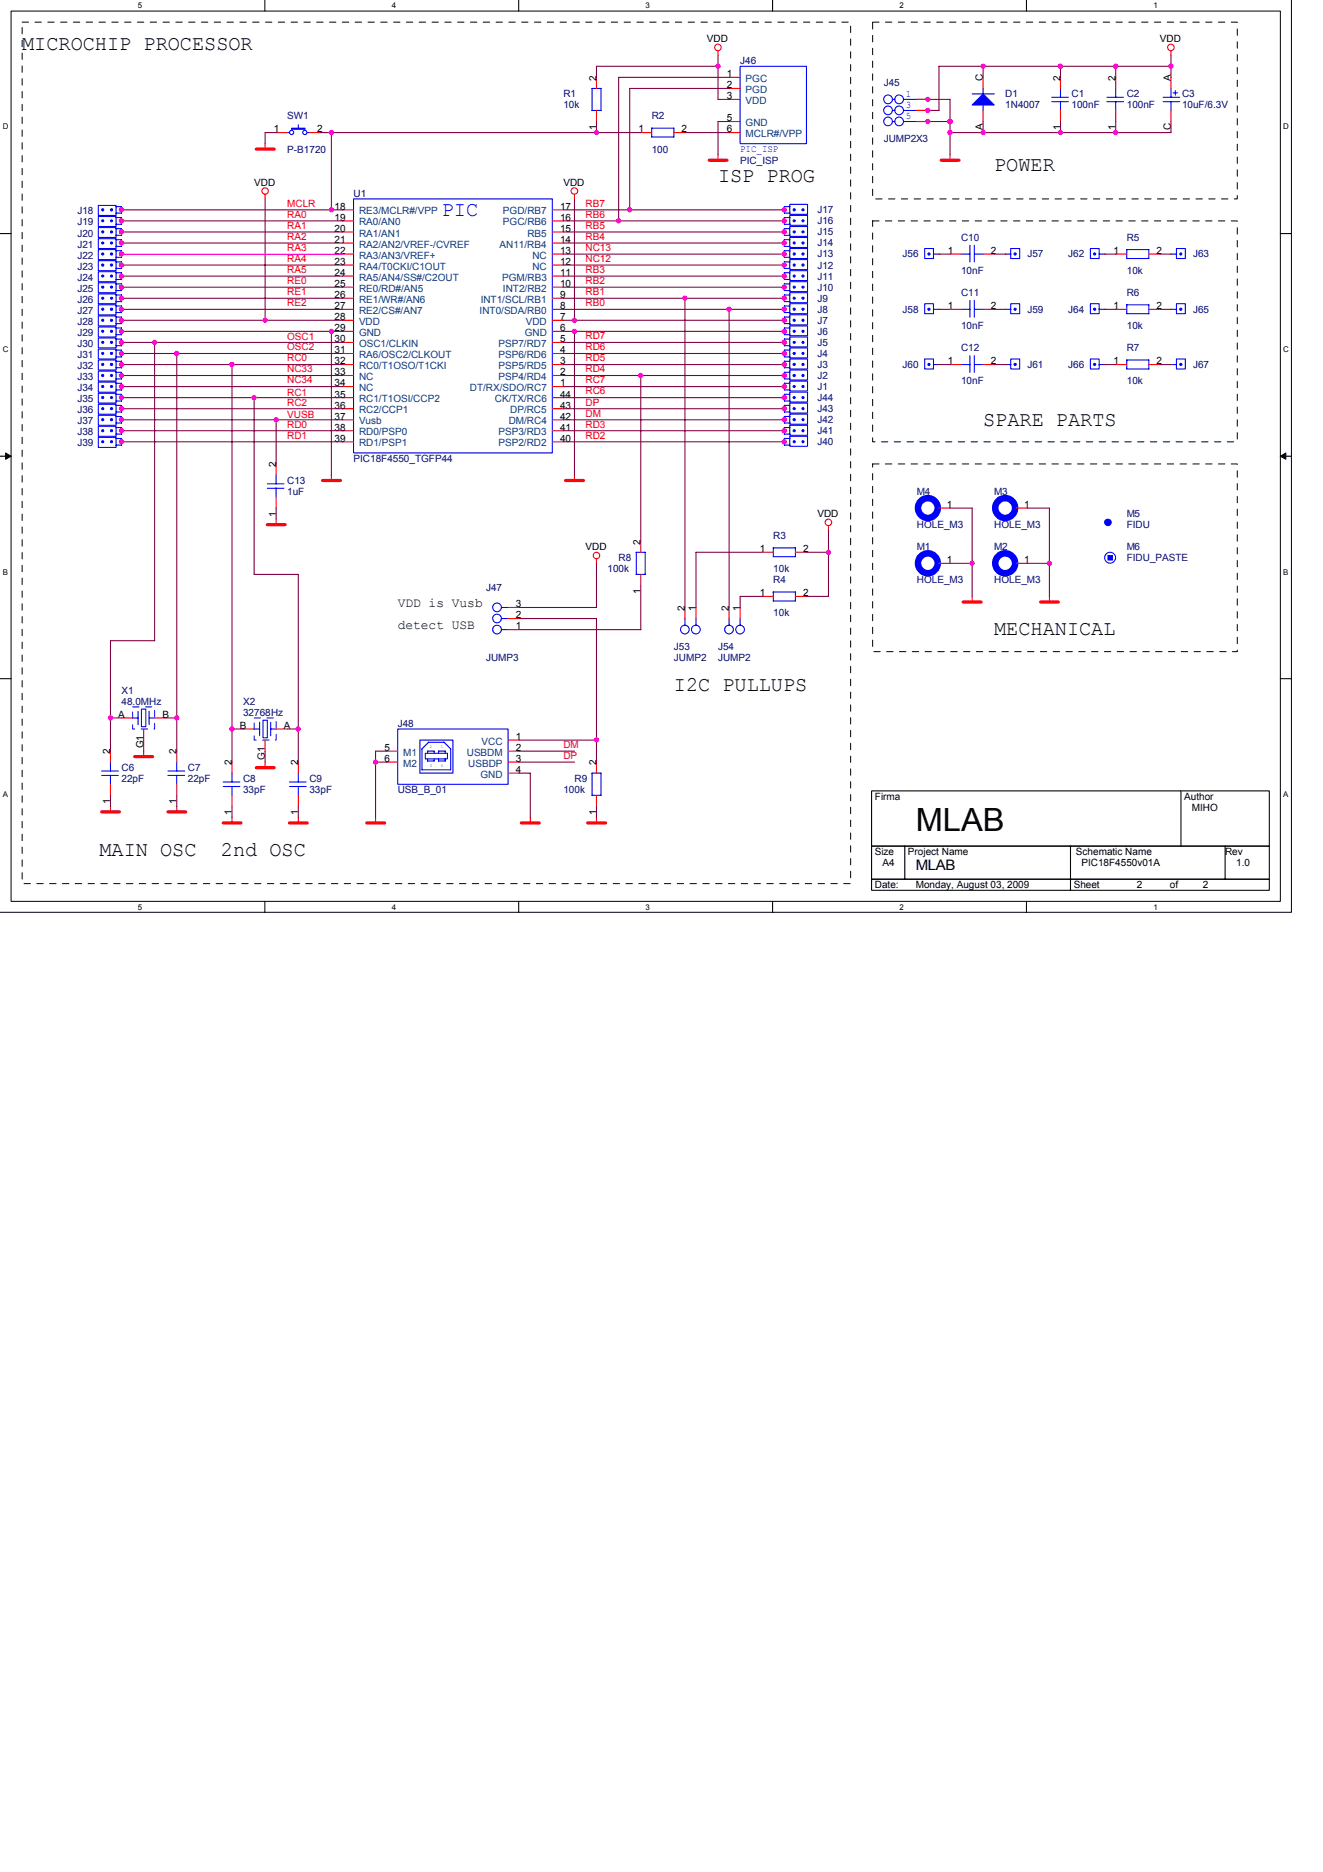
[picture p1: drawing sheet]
<svg xmlns="http://www.w3.org/2000/svg" width="210mm" height="297mm" viewBox="0 0 210 297" stroke-linecap="round" stroke-linejoin="round" font-family="sans-serif">
<defs><g id="words">
<text font-size="5.1" x="145.3" y="131.8">MLAB</text>
<g font-size="3.3">
<text x="3.5" y="7.9">MICROCHIP PROCESSOR</text>
<text x="113.9" y="29">ISP PROG</text>
<text x="157.7" y="27.2">POWER</text>
<text x="156" y="67.5">SPARE PARTS</text>
<text x="157.7" y="100.8">MECHANICAL</text>
<text x="106.9" y="109.6">I2C PULLUPS</text>
<text x="15.8" y="135.9">MAIN OSC</text>
<text x="35.1" y="135.9">2nd OSC</text>
</g>
<text font-size="3.3" fill="#00f" x="70.1" y="34.2">PIC</text>
<text font-size="2.3" x="145.3" y="138">MLAB</text>
<g font-size="2.1">
<text x="63.1" y="96.3">VDD is Vusb</text>
<text x="63.1" y="99.8">detect USB</text>
</g>
<g font-size="1.6">
<text x="112.2" y="6.7">VDD</text>
<text x="184" y="6.7">VDD</text>
<text x="94.6" y="12.8" transform="rotate(-90 94.6 12.8)">2</text>
<text x="115.3" y="12.3">1</text>
<text x="115.3" y="14">2</text>
<text x="115.3" y="15.7">3</text>
<text x="156" y="12.8" transform="rotate(-90 156 12.8)">C</text>
<text x="168.2" y="12.8" transform="rotate(-90 168.2 12.8)">2</text>
<text x="177" y="12.8" transform="rotate(-90 177 12.8)">2</text>
<text x="185.8" y="12.8" transform="rotate(-90 185.8 12.8)">A</text>
<text x="43.5" y="21">1</text>
<text x="50.3" y="21">2</text>
<text x="94.6" y="20.6" transform="rotate(-90 94.6 20.6)">1</text>
<text x="101.3" y="21">1</text>
<text x="108.1" y="21">2</text>
<text x="115.3" y="19.3">5</text>
<text x="115.3" y="21">6</text>
<text x="156" y="20.6" transform="rotate(-90 156 20.6)">A</text>
<text x="168.2" y="20.6" transform="rotate(-90 168.2 20.6)">1</text>
<text x="177" y="20.6" transform="rotate(-90 177 20.6)">1</text>
<text x="185.8" y="20.6" transform="rotate(-90 185.8 20.6)">C</text>
<text x="40.3" y="29.5">VDD</text>
<text x="89.4" y="29.5">VDD</text>
<text x="53.1" y="33.3">18</text>
<text x="53.1" y="35">19</text>
<text x="88.9" y="35">16</text>
<text x="88.9" y="33.3">17</text>
<text x="53.1" y="36.8">20</text>
<text x="53.1" y="38.5">21</text>
<text x="53.1" y="40.3">22</text>
<text x="88.9" y="38.5">14</text>
<text x="88.9" y="36.8">15</text>
<text x="88.9" y="40.3">13</text>
<text x="150.4" y="40.3">1</text>
<text x="157.2" y="40.3">2</text>
<text x="176.7" y="40.3">1</text>
<text x="183.5" y="40.3">2</text>
<text x="53.1" y="42">23</text>
<text x="53.1" y="43.8">24</text>
<text x="53.1" y="45.6">25</text>
<text x="53.1" y="47.3">26</text>
<text x="88.9" y="47.3">9</text>
<text x="88.9" y="45.6">10</text>
<text x="88.9" y="43.8">11</text>
<text x="88.9" y="42">12</text>
<text x="53.1" y="49.1">27</text>
<text x="53.1" y="50.8">28</text>
<text x="53.1" y="52.6">29</text>
<text x="88.9" y="52.6">6</text>
<text x="88.9" y="50.8">7</text>
<text x="88.9" y="49.1">8</text>
<text x="150.4" y="49.1">1</text>
<text x="157.2" y="49.1">2</text>
<text x="176.7" y="49.1">1</text>
<text x="183.5" y="49.1">2</text>
<text x="53.1" y="54.3">30</text>
<text x="53.1" y="56.1">31</text>
<text x="53.1" y="57.8">32</text>
<text x="53.1" y="59.6">33</text>
<text x="88.9" y="59.6">2</text>
<text x="88.9" y="57.8">3</text>
<text x="88.9" y="56.1">4</text>
<text x="88.9" y="54.3">5</text>
<text x="150.4" y="57.8">1</text>
<text x="157.2" y="57.8">2</text>
<text x="176.7" y="57.8">1</text>
<text x="183.5" y="57.8">2</text>
<text x="53.1" y="63.1">35</text>
<text x="53.1" y="64.8">36</text>
<text x="53.1" y="61.3">34</text>
<text x="88.9" y="64.8">43</text>
<text x="88.9" y="63.1">44</text>
<text x="88.9" y="61.3">1</text>
<text x="53.1" y="66.6">37</text>
<text x="53.1" y="68.3">38</text>
<text x="53.1" y="70.1">39</text>
<text x="88.9" y="70.1">40</text>
<text x="88.9" y="68.3">41</text>
<text x="88.9" y="66.6">42</text>
<text x="43.8" y="74.1" transform="rotate(-90 43.8 74.1)">2</text>
<text x="43.8" y="82" transform="rotate(-90 43.8 82)">1</text>
<text x="129.7" y="82">VDD</text>
<text x="150.2" y="80.6">1</text>
<text x="162.5" y="80.6">1</text>
<text x="92.9" y="87.3">VDD</text>
<text x="101.6" y="86.4" transform="rotate(-90 101.6 86.4)">2</text>
<text x="120.6" y="87.6">1</text>
<text x="127.4" y="87.6">2</text>
<text x="150.2" y="89.4">1</text>
<text x="162.5" y="89.4">1</text>
<text x="101.6" y="94.2" transform="rotate(-90 101.6 94.2)">1</text>
<text x="120.6" y="94.6">1</text>
<text x="127.4" y="94.6">2</text>
<text x="81.9" y="99.9">1</text>
<text x="81.9" y="98.1">2</text>
<text x="81.9" y="96.4">3</text>
<text x="108.6" y="96.9" transform="rotate(-90 108.6 96.9)">2</text>
<text x="110.4" y="96.9" transform="rotate(-90 110.4 96.9)">1</text>
<text x="115.7" y="96.9" transform="rotate(-90 115.7 96.9)">2</text>
<text x="117.4" y="96.9" transform="rotate(-90 117.4 96.9)">1</text>
<text x="18.8" y="113.9">A</text>
<text x="25.8" y="113.9">B</text>
<text x="17.5" y="119.7" transform="rotate(-90 17.5 119.7)">2</text>
<text x="22.8" y="118.8" transform="rotate(-90 22.8 118.8)">G1</text>
<text x="28" y="119.7" transform="rotate(-90 28 119.7)">2</text>
<text x="38" y="115.7">B</text>
<text x="45" y="115.7">A</text>
<text x="61" y="119.2">5</text>
<text x="81.9" y="117.4">1</text>
<text x="81.9" y="119.2">2</text>
<text x="36.8" y="121.5" transform="rotate(-90 36.8 121.5)">2</text>
<text x="42" y="120.5" transform="rotate(-90 42 120.5)">G1</text>
<text x="47.3" y="121.5" transform="rotate(-90 47.3 121.5)">2</text>
<text x="61" y="120.9">6</text>
<text x="81.9" y="120.9">3</text>
<text x="81.9" y="122.7">4</text>
<text x="94.6" y="121.5" transform="rotate(-90 94.6 121.5)">2</text>
<text x="17.5" y="127.5" transform="rotate(-90 17.5 127.5)">1</text>
<text x="28" y="127.5" transform="rotate(-90 28 127.5)">1</text>
<text x="36.8" y="129.3" transform="rotate(-90 36.8 129.3)">1</text>
<text x="47.3" y="129.3" transform="rotate(-90 47.3 129.3)">1</text>
<text x="94.6" y="129.3" transform="rotate(-90 94.6 129.3)">1</text>
<text x="138.8" y="126.9">Firma</text>
<text x="187.9" y="126.9">Author</text>
<text x="189.1" y="128.7">MIHO</text>
<text x="138.8" y="135.7">Size</text>
<text x="140" y="137.4">A4</text>
<text x="144.1" y="135.7">Project Name</text>
<text x="170.7" y="135.7">Schematic Name</text>
<text x="171.6" y="137.4">PIC18F4550v01A</text>
<text x="194.4" y="135.7">Rev</text>
<text x="196.1" y="137.4">1.0</text>
<text x="138.8" y="140.9">Date:</text>
<text x="145.3" y="140.9">Monday, August 03, 2009</text>
<text x="170.3" y="140.9">Sheet</text>
<text x="180.3" y="140.9">2</text>
<text x="185.6" y="140.9">of</text>
<text x="190.9" y="140.9">2</text>
</g>
<g font-size="1.6" fill="#000080">
<text x="117.4" y="10.2">J46</text>
<text x="89.4" y="15.5">R1</text>
<text x="89.4" y="17.2">10k</text>
<text x="140.2" y="13.7">J45</text>
<text x="159.5" y="15.5">D1</text>
<text x="159.5" y="17.2">1N4007</text>
<text x="170" y="15.5">C1</text>
<text x="170" y="17.2">100nF</text>
<text x="178.8" y="15.5">C2</text>
<text x="178.8" y="17.2">100nF</text>
<text x="187.5" y="15.5">C3</text>
<text x="187.5" y="17.2">10uF/6.3V</text>
<text x="45.6" y="18.9">SW1</text>
<text x="103.4" y="18.9">R2</text>
<text x="140.2" y="22.5">JUMP2X3</text>
<text x="45.6" y="24.2">P-B1720</text>
<text x="103.4" y="24.2">100</text>
<text x="117.4" y="26">PIC_ISP</text>
<text x="12.3" y="34">J18</text>
<text x="12.3" y="35.8">J19</text>
<text x="56.1" y="31.2">U1</text>
<text x="129.7" y="33.8">J17</text>
<text x="129.7" y="35.6">J16</text>
<text x="12.3" y="37.5">J20</text>
<text x="12.3" y="39.3">J21</text>
<text x="12.3" y="41">J22</text>
<text x="129.7" y="37.4">J15</text>
<text x="129.7" y="39.1">J14</text>
<text x="129.7" y="40.9">J13</text>
<text x="143.2" y="40.9">J56</text>
<text x="152.5" y="38.2">C10</text>
<text x="163" y="40.9">J57</text>
<text x="169.5" y="40.9">J62</text>
<text x="178.8" y="38.2">R5</text>
<text x="189.3" y="40.9">J63</text>
<text x="12.3" y="46.3">J25</text>
<text x="12.3" y="42.8">J23</text>
<text x="12.3" y="44.5">J24</text>
<text x="129.7" y="46.1">J10</text>
<text x="129.7" y="47.9">J9</text>
<text x="129.7" y="42.6">J12</text>
<text x="129.7" y="44.4">J11</text>
<text x="152.5" y="43.5">10nF</text>
<text x="152.5" y="47">C11</text>
<text x="178.8" y="43.5">10k</text>
<text x="178.8" y="47">R6</text>
<text x="12.3" y="48">J26</text>
<text x="12.3" y="51.5">J28</text>
<text x="12.3" y="53.3">J29</text>
<text x="12.3" y="49.8">J27</text>
<text x="129.7" y="53.1">J6</text>
<text x="129.7" y="51.4">J7</text>
<text x="129.7" y="49.6">J8</text>
<text x="143.2" y="49.6">J58</text>
<text x="152.5" y="52.2">10nF</text>
<text x="163" y="49.6">J59</text>
<text x="169.5" y="49.6">J64</text>
<text x="178.8" y="52.2">10k</text>
<text x="189.3" y="49.6">J65</text>
<text x="12.3" y="55.1">J30</text>
<text x="12.3" y="56.8">J31</text>
<text x="12.3" y="58.5">J32</text>
<text x="129.7" y="56.6">J4</text>
<text x="129.7" y="58.4">J3</text>
<text x="129.7" y="54.9">J5</text>
<text x="143.2" y="58.4">J60</text>
<text x="152.5" y="55.8">C12</text>
<text x="163" y="58.4">J61</text>
<text x="169.5" y="58.4">J66</text>
<text x="178.8" y="55.8">R7</text>
<text x="189.3" y="58.4">J67</text>
<text x="12.3" y="62.1">J34</text>
<text x="12.3" y="63.8">J35</text>
<text x="12.3" y="65.6">J36</text>
<text x="12.3" y="60.3">J33</text>
<text x="129.7" y="60.1">J2</text>
<text x="129.7" y="61.9">J1</text>
<text x="129.7" y="63.6">J44</text>
<text x="129.7" y="65.4">J43</text>
<text x="152.5" y="61">10nF</text>
<text x="178.8" y="61">10k</text>
<text x="12.3" y="69.1">J38</text>
<text x="12.3" y="67.3">J37</text>
<text x="12.3" y="70.8">J39</text>
<text x="129.7" y="67.1">J42</text>
<text x="129.7" y="70.7">J40</text>
<text x="129.7" y="68.9">J41</text>
<text x="45.6" y="76.8">C13</text>
<text x="56.1" y="73.3">PIC18F4550_TGFP44</text>
<text x="45.6" y="78.5">1uF</text>
<text x="145.5" y="78.5">M4</text>
<text x="145.5" y="83.8">HOLE_M3</text>
<text x="157.7" y="78.5">M3</text>
<text x="157.7" y="83.8">HOLE_M3</text>
<text x="178.8" y="82">M5</text>
<text x="178.8" y="83.8">FIDU</text>
<text x="98.1" y="89">R8</text>
<text x="122.7" y="85.6">R3</text>
<text x="145.5" y="87.3">M1</text>
<text x="157.7" y="87.3">M2</text>
<text x="178.8" y="87.3">M6</text>
<text x="178.8" y="89">FIDU_PASTE</text>
<text x="77.1" y="93.8">J47</text>
<text x="96.4" y="90.8">100k</text>
<text x="122.7" y="90.8">10k</text>
<text x="122.7" y="92.6">R4</text>
<text x="145.5" y="92.6">HOLE_M3</text>
<text x="157.7" y="92.6">HOLE_M3</text>
<text x="122.7" y="97.8">10k</text>
<text x="77.1" y="104.8">JUMP3</text>
<text x="106.9" y="103.1">J53</text>
<text x="106.9" y="104.8">JUMP2</text>
<text x="113.9" y="103.1">J54</text>
<text x="113.9" y="104.8">JUMP2</text>
<text x="19.3" y="110.1">X1</text>
<text x="19.3" y="111.8">48.0MHz</text>
<text x="38.6" y="111.8">X2</text>
<text x="38.6" y="113.6">32768Hz</text>
<text x="63.1" y="115.3">J48</text>
<text x="19.3" y="122.3">C6</text>
<text x="19.3" y="124.1">22pF</text>
<text x="29.8" y="122.3">C7</text>
<text x="29.8" y="124.1">22pF</text>
<text x="38.6" y="124.1">C8</text>
<text x="38.6" y="125.9">33pF</text>
<text x="49.1" y="124.1">C9</text>
<text x="49.1" y="125.9">33pF</text>
<text x="63.1" y="125.9">USB_B_01</text>
<text x="89.4" y="125.9">100k</text>
<text x="91.1" y="124.1">R9</text>
</g>
<g font-size="1.6" fill="#004080">
<text x="118.3" y="13">PGC</text>
<text x="118.3" y="14.8">PGD</text>
<text x="118.3" y="16.5">VDD</text>
<text x="118.3" y="20">GND</text>
<text x="118.3" y="21.8">MCLR#/VPP</text>
<text x="57" y="34">RE3/MCLR#/VPP</text>
<text x="57" y="35.8">RA0/AN0</text>
<text x="79.8" y="35.8">PGC/RB6</text>
<text x="79.8" y="34">PGD/RB7</text>
<text x="57" y="37.5">RA1/AN1</text>
<text x="57" y="39.3">RA2/AN2/VREF-/CVREF</text>
<text x="57" y="41">RA3/AN3/VREF+</text>
<text x="79.2" y="39.3">AN11/RB4</text>
<text x="83.7" y="37.5">RB5</text>
<text x="84.5" y="41">NC</text>
<text x="57" y="42.8">RA4/T0CKI/C1OUT</text>
<text x="57" y="44.5">RA5/AN4/SS#/C2OUT</text>
<text x="57" y="46.3">RE0/RD#/AN5</text>
<text x="79.7" y="44.5">PGM/RB3</text>
<text x="79.8" y="46.3">INT2/RB2</text>
<text x="84.5" y="42.8">NC</text>
<text x="57" y="48">RE1/WR#/AN6</text>
<text x="57" y="49.8">RE2/CS#/AN7</text>
<text x="57" y="51.5">VDD</text>
<text x="57" y="53.3">GND</text>
<text x="76.1" y="49.8">INT0/SDA/RB0</text>
<text x="76.3" y="48">INT1/SCL/RB1</text>
<text x="83.2" y="53.3">GND</text>
<text x="83.4" y="51.5">VDD</text>
<text x="57" y="55.1">OSC1/CLKIN</text>
<text x="57" y="56.8">RA6/OSC2/CLKOUT</text>
<text x="57" y="58.6">RC0/T1OSO/T1CKI</text>
<text x="79.1" y="58.6">PSP5/RD5</text>
<text x="79.1" y="56.8">PSP6/RD6</text>
<text x="79.1" y="55.1">PSP7/RD7</text>
<text x="57" y="63.8">RC1/T1OSI/CCP2</text>
<text x="57" y="65.6">RC2/CCP1</text>
<text x="57" y="60.3">NC</text>
<text x="57" y="62.1">NC</text>
<text x="74.5" y="62.1">DT/RX/SDO/RC7</text>
<text x="78.5" y="63.8">CK/TX/RC6</text>
<text x="79.1" y="60.3">PSP4/RD4</text>
<text x="80.9" y="65.6">DP/RC5</text>
<text x="57" y="67.3">Vusb</text>
<text x="57" y="69.1">RD0/PSP0</text>
<text x="57" y="70.8">RD1/PSP1</text>
<text x="79.1" y="70.8">PSP2/RD2</text>
<text x="79.1" y="69.1">PSP3/RD3</text>
<text x="80.7" y="67.3">DM/RC4</text>
<text x="64" y="119.9">M1</text>
<text x="74.1" y="119.9">USBDM</text>
<text x="76.4" y="118.2">VCC</text>
<text x="64" y="121.6">M2</text>
<text x="74.3" y="121.6">USBDP</text>
<text x="76.2" y="123.4">GND</text>
</g>
<g font-size="1.6" fill="#00f">
<text x="143.7" y="15.5">1</text>
<text x="143.7" y="17.2">3</text>
<text x="143.7" y="18.9">5</text>
<text x="117.4" y="24">PIC_ISP</text>
</g>
<g font-size="1.6" fill="#f00">
<text x="45.6" y="34.5">RA0</text>
<text x="45.6" y="32.8">MCLR</text>
<text x="92.9" y="34.5">RB6</text>
<text x="92.9" y="32.8">RB7</text>
<text x="45.6" y="41.6">RA4</text>
<text x="45.6" y="39.8">RA3</text>
<text x="45.6" y="38.1">RA2</text>
<text x="45.6" y="36.3">RA1</text>
<text x="92.9" y="38.1">RB4</text>
<text x="92.9" y="41.6">NC12</text>
<text x="92.9" y="39.8">NC13</text>
<text x="92.9" y="36.3">RB5</text>
<text x="45.6" y="46.8">RE1</text>
<text x="45.6" y="45.1">RE0</text>
<text x="45.6" y="43.3">RA5</text>
<text x="92.9" y="43.3">RB3</text>
<text x="92.9" y="45.1">RB2</text>
<text x="92.9" y="46.8">RB1</text>
<text x="45.6" y="48.6">RE2</text>
<text x="45.6" y="54">OSC1</text>
<text x="92.9" y="48.6">RB0</text>
<text x="92.9" y="53.8">RD7</text>
<text x="45.6" y="55.6">OSC2</text>
<text x="45.6" y="59.1">NC33</text>
<text x="45.6" y="57.3">RC0</text>
<text x="92.9" y="57.3">RD5</text>
<text x="92.9" y="59.1">RD4</text>
<text x="92.9" y="55.6">RD6</text>
<text x="45.6" y="60.8">NC34</text>
<text x="45.6" y="64.3">RC2</text>
<text x="45.6" y="62.8">RC1</text>
<text x="92.9" y="62.6">RC6</text>
<text x="92.9" y="64.3">DP</text>
<text x="92.9" y="60.8">RC7</text>
<text x="45.6" y="69.6">RD1</text>
<text x="45.6" y="67.8">RD0</text>
<text x="45.6" y="66.3">VUSB</text>
<text x="92.9" y="69.6">RD2</text>
<text x="92.9" y="67.8">RD3</text>
<text x="92.9" y="66.1">DM</text>
<text x="89.4" y="118.7">DM</text>
<text x="89.4" y="120.4">DP</text>
</g>
<g font-size="1.3">
<text x="21.9" y="1.3">5</text>
<text x="62.1" y="1.3">4</text>
<text x="102.4" y="1.3">3</text>
<text x="142.7" y="1.3">2</text>
<text x="183" y="1.3">1</text>
<text x=".4" y="20.5">D</text>
<text x="203.6" y="20.5">D</text>
<text x=".4" y="55.8">C</text>
<text x="203.6" y="55.8">C</text>
<text x=".4" y="91.2">B</text>
<text x="203.6" y="91.2">B</text>
<text x=".4" y="126.5">A</text>
<text x="203.6" y="126.5">A</text>
<text x="21.9" y="144.3">5</text>
<text x="62.1" y="144.3">4</text>
<text x="102.4" y="144.3">3</text>
<text x="142.7" y="144.3">2</text>
<text x="183" y="144.3">1</text>
</g>
<g font-size=".7" fill="#00f">
<text x="68.2" y="118.7">2</text>
<text x="69.9" y="118.7">1</text>
<text x="68.2" y="121.7">3</text>
<text x="69.9" y="121.7">4</text>
</g>
</g></defs>
<path d="M1.8 1.8h201.3v141.2h-201.3zM204.9 0v144.8h-204.9" fill="none" stroke="#000" stroke-width=".16"/>
<g fill="#fff">
<path d="M21.9 .2h.7v1.4h-.7z"/>
<path d="M21.9 143.2h.7v1.4h-.7z"/>
</g>
<path d="M42 0v1.8M42 143v1.8" fill="none" stroke="#000" stroke-width=".17"/>
<g fill="#fff">
<path d="M62.1 .2h.7v1.4h-.7z"/>
<path d="M62.1 143.2h.7v1.4h-.7z"/>
</g>
<path d="M82.3 0v1.8M82.3 143v1.8" fill="none" stroke="#000" stroke-width=".17"/>
<g fill="#fff">
<path d="M102.4 .2h.7v1.4h-.7z"/>
<path d="M102.4 143.2h.7v1.4h-.7z"/>
</g>
<path d="M122.6 0v1.8M122.6 143v1.8" fill="none" stroke="#000" stroke-width=".17"/>
<g fill="#fff">
<path d="M142.7 .2h.7v1.4h-.7z"/>
<path d="M142.7 143.2h.7v1.4h-.7z"/>
</g>
<path d="M162.9 0v1.8M162.9 143v1.8" fill="none" stroke="#000" stroke-width=".17"/>
<g fill="#fff">
<path d="M183 .2h.7v1.4h-.7z"/>
<path d="M183 143.2h.7v1.4h-.7z"/>
<path d="M.4 19.4h.9v1.4h-.9z"/>
<path d="M203.6 19.4h.9v1.4h-.9z"/>
<path d="M.4 54.7h.9v1.4h-.9z"/>
<path d="M203.6 54.7h.9v1.4h-.9z"/>
</g>
<path d="M0 37.1h1.8M203.1 37.1h1.8" fill="none" stroke="#000" stroke-width=".17"/>
<g fill="#fff">
<path d="M.4 90h.9v1.4h-.9z"/>
<path d="M203.6 90h.8v1.4h-.8z"/>
</g>
<path d="M0 72.4h1.8M203.1 72.4h1.8" fill="none" stroke="#000" stroke-width=".17"/>
<path d="M.9 71.9l.9 .5-.9 .5zM203.1 72.4l.9-.5v1z" fill="#000" stroke="#000" stroke-width=".16"/>
<g fill="#fff">
<path d="M.4 125.3h.9v1.4h-.9z"/>
<path d="M203.6 125.3h.8v1.4h-.8z"/>
</g>
<path d="M0 107.7h1.8M203.1 107.7h1.8M138.3 125.5h63.1v8.8h-63.1zM138.3 134.3h63.1v5.2h-63.1zM138.3 139.5h63.1v1.8h-63.1zM143.6 134.3v5.2M169.8 134.3v7M187.4 125.5v8.8M194.4 134.3v5.2" fill="none" stroke="#000" stroke-width=".17"/>
<path d="M3.5 3.5h131.5v136.7h-131.5v-136.7M138.5 3.5h57.8v28.1h-57.8v-28.1M138.5 35.1h57.8v35h-57.8v-35M138.5 73.6h57.8v29.8h-57.8v-29.8" fill="none" stroke="#000" stroke-width=".16" stroke-dasharray="1 1 1 1 1 1 1 1"/>
<g fill="none" stroke="#f00" stroke-width=".17">
<path d="M94.6 12.3v1.7M94.6 17.5v1.8M113.9 8v.8M115.7 12.3h1.7M115.7 14h1.7M115.7 15.8h1.7M115.7 19.3h1.7M145.5 15.8h1.7M145.5 19.3h1.7M145.5 17.5h1.7M156 12.3v1.7M156 17.5v1.8"/>
<path d="M168.3 12.3v1.7M168.3 17.5v1.8M177 12.3v1.7M177 17.5v1.8M185.8 8v.8M185.8 12.3v1.7M185.8 17.5v1.8M19.3 33.3h.1M19.3 35.1h.1M19.3 36.8h.1M19.3 38.6h.1M42.1 22.8v.9"/>
<path d="M42.1 30.8v.8M43.8 21h1.8M49.1 21h1.7M54.3 33.3h1.8M54.3 35.1h1.8M54.3 36.8h1.8M54.3 38.6h1.8M87.6 33.3h1.8M87.6 35.1h1.8M87.6 36.8h1.8M87.6 38.6h1.8M91.1 30.8v.8"/>
<path d="M101.7 21h1.7M106.9 21h1.8M113.9 24.5v.9M115.7 21h1.7M124.4 33.3h.1M124.4 35.1h.1M124.4 36.8h.1M124.4 38.6h.1M150.7 24.5v.9M19.3 47.3h.1M19.3 45.6h.1M19.3 50.8h.1"/>
<path d="M19.3 52.6h.1M19.3 54.3h.1M19.3 56.1h.1M19.3 42.1h.1M19.3 57.8h.1M19.3 40.3h.1M19.3 49.1h.1M19.3 59.6h.1M19.3 43.8h.1M54.3 40.3h1.8M54.3 49.1h1.8M54.3 57.8h1.8"/>
<path d="M54.3 42.1h1.8M54.3 43.8h1.8M54.3 45.6h1.8M54.3 47.3h1.8M54.3 50.8h1.8M54.3 52.6h1.8M54.3 54.3h1.8M54.3 56.1h1.8M54.3 59.6h1.8M87.6 40.3h1.8M87.6 49.1h1.8M87.6 57.8h1.8"/>
<path d="M87.6 42.1h1.8M87.6 43.8h1.8M87.6 45.6h1.8M87.6 47.3h1.8M87.6 50.8h1.8M87.6 52.6h1.8M87.6 54.3h1.8M87.6 56.1h1.8M87.6 59.6h1.8M124.4 56.1h.1M124.4 52.6h.1M124.4 57.8h.1"/>
<path d="M124.4 45.6h.1M124.4 59.6h.1M124.4 47.3h.1M124.4 54.3h.1M124.4 50.8h.1M124.4 49.1h.1M124.4 40.3h.1M124.4 42.1h.1M124.4 43.8h.1M149 49.1h.1M149 57.8h.1M149 40.3h.1"/>
<path d="M150.7 40.3h1.8M150.7 49.1h1.8M150.7 57.8h1.8M156 40.3h1.7M156 49.1h1.7M156 57.8h1.7M159.5 49.1h.1M159.5 57.8h.1M159.5 40.3h.1M175.3 49.1h.1M175.3 40.3h.1M175.3 57.8h.1"/>
<path d="M177 40.3h1.8M177 49.1h1.8M177 57.8h1.8M182.3 40.3h1.7M182.3 49.1h1.7M182.3 57.8h1.7M185.8 49.1h.1M185.8 57.8h.1M185.8 40.3h.1M19.3 61.3h.1M19.3 63.1h.1M19.3 64.9h.1"/>
<path d="M19.3 68.3h.1M19.3 66.6h.1M19.3 70.1h.1M43.8 73.6v1.8M43.8 78.9v1.7M52.6 75.4v.9M54.3 63.1h1.8M54.3 64.9h1.8M54.3 66.6h1.8M54.3 68.3h1.8M54.3 70.1h1.8M54.3 61.3h1.8"/>
<path d="M87.6 63.1h1.8M87.6 64.9h1.8M87.6 66.6h1.8M87.6 68.3h1.8M87.6 70.1h1.8M87.6 61.3h1.8M91.1 75.4v.9M124.4 61.3h.1M124.4 63.1h.1M124.4 66.6h.1M124.4 64.9h.1M124.4 70.1h.1"/>
<path d="M124.4 68.3h.1M43.8 82.4v.9M80.6 99.9h1.8M80.6 98.1h1.8M80.6 96.4h1.8M94.6 88.7v.7M101.7 85.9v1.7M101.7 91.1v1.8M108.7 96.4v1.7M110.4 96.4v1.7M115.7 96.4v1.7M117.4 96.4v1.7"/>
<path d="M120.9 87.6h1.8M120.9 94.6h1.8M126.2 87.6h1.8M126.2 94.6h1.8M131.4 83.4v.7M149 80.6h1.7M149 89.4h1.7M154.2 94.6v.9M161.2 80.6h1.8M161.2 89.4h1.8M166.5 94.6v.9M17.5 119.2v1.7"/>
<path d="M19.3 113.9h1.7M22.8 115.7v1.7M22.8 119.2v.9M24.5 113.9h1.8M28 119.2v1.7M38.6 115.7h1.7M42.1 117.4v1.8M43.8 115.7h1.8M61.3 119.2h1.8M80.6 117.4h1.8M80.6 119.2h1.8M17.5 124.4v1.8"/>
<path d="M17.5 128v.8M28 124.4v1.8M28 128v.8M36.8 120.9v1.8M36.8 126.2v1.8M36.8 129.7v.9M42.1 120.9v.9M47.3 120.9v1.8M47.3 126.2v1.8M47.3 129.7v.9M59.6 129.7v.9M61.3 120.9h1.8"/>
<path d="M80.6 120.9h1.8M80.6 122.7h1.8M84.1 129.7v.9M94.6 120.9v1.8M94.6 126.2v1.8M94.6 129.7v.9"/>
<circle cx="113.9" cy="7.5" r=".52"/>
<circle cx="185.8" cy="7.5" r=".52"/>
<circle cx="42.1" cy="30.3" r=".51"/>
<circle cx="91.1" cy="30.3" r=".52"/>
<circle cx="94.6" cy="88.1" r=".52"/>
<circle cx="131.4" cy="82.9" r=".52"/>
</g>
<g fill="none" stroke="#f00" stroke-width=".51">
<path d="M40.7 23.7h2.8M112.5 25.4h2.8M149.3 25.4h2.8M51.2 76.2h2.8M89.7 76.2h2.9M42.4 83.2h2.8M152.8 95.5h2.9M165.1 95.5h2.8M16.1 128.8h2.8M21.4 120.1h2.8M26.6 128.8h2.9M35.4 130.6h2.8"/>
<path d="M40.7 121.8h2.8M45.9 130.6h2.8M58.2 130.6h2.8M82.7 130.6h2.9M93.2 130.6h2.9"/>
</g>
<g fill="none" stroke="#00f" stroke-width=".17">
<path d="M47.3 19.8v.5M95.4 14v3.5h-1.5v-3.5h1.5M117.4 10.5h10.6v12.3h-10.6zM141.6 17.5h.4M141.6 15.8h.4M141.6 19.3h.4M143.3 17.5h2.2M143.3 15.8h2.2M143.3 19.3h2.2M154.2 14.9h3.6M156 14v.9M156 16.6v.9"/>
<path d="M166.9 15.4h2.6M166.9 16.1h2.6M168.3 14v1.4M168.3 16.1v1.4M175.6 15.4h2.7M175.6 16.1h2.7M177 14v1.4M177 16.1v1.4M184.5 15.4h2.7M184.5 16.1h2.7M185.8 14v1.5M185.8 16.1v1.4"/>
<path d="M186.1 14.7h.7M186.5 14.4v.7M15.6 32.6h2.8v1.6h-2.8zM15.6 34.4h2.8v1.5h-2.8zM15.6 36.1h2.8v1.6h-2.8zM15.6 37.9h2.8v1.5h-2.8zM15.6 39.6h2.8v1.6h-2.8zM18.4 32.8h.9v1h-.9M18.4 34.5h.9v1.1M18.4 36.3h.9v1.1M18.4 38h.9v1.1h-.9M18.4 39.8h.9v1.1"/>
<path d="M18.4 35.6h.9M18.4 37.3h.9M45.6 21h.3M48.7 21h.4M56.1 31.6h31.5v40.3h-31.5zM103.4 20.3h3.5M103.4 20.3v1.4h3.5M106.9 20.3v1.4M124.4 32.8v1h.9M124.4 36.3v1h.9M124.4 38v1.1h.9M124.4 32.8h.9"/>
<path d="M124.4 36.3h.9M124.4 38h.9M125.3 32.4h2.8v1.6h-2.8zM125.3 34.2h2.8v1.6h-2.8zM125.3 35.9h2.8v1.6h-2.8zM125.3 37.7h2.8v1.6h-2.8zM125.3 39.4h2.8v1.6h-2.8zM125.3 34.5h-.9v1.1h.9M125.3 39.8h-.9v1h.9M146.7 39.4h1.4v1.6h-1.4zM153.9 38.9v2.7M154.6 38.9v2.7"/>
<path d="M160.4 39.4h1.4v1.6h-1.4zM173 39.4h1.4v1.6h-1.4zM186.6 39.4h1.5v1.6h-1.5zM15.6 46.6h2.8v1.6h-2.8zM15.6 44.9h2.8v1.5h-2.8zM15.6 50.1h2.8v1.6h-2.8zM15.6 51.9h2.8v1.6h-2.8zM15.6 53.6h2.8v1.6h-2.8zM15.6 55.4h2.8v1.6h-2.8zM15.6 41.4h2.8v1.5h-2.8zM15.6 57.1h2.8v1.6h-2.8zM15.6 48.4h2.8v1.6h-2.8z"/>
<path d="M15.6 58.9h2.8v1.6h-2.8zM15.6 43.1h2.8v1.6h-2.8zM18.4 41.6h.9v1h-.9M18.4 43.3h.9v1.1M18.4 45h.9v1.1M18.4 46.8h.9v1.1h-.9M18.4 48.6h.9v1M18.4 50.3h.9v1.1h-.9M18.4 52h.9v1.1h-.9M18.4 53.8h.9v1.1M18.4 55.6h.9v1h-.9M18.4 57.3h.9v1.1"/>
<path d="M18.4 59.1h.9v1h-.9M18.4 46.1h.9M18.4 58.4h.9M18.4 54.9h.9M18.4 49.6h.9M18.4 40.8h.9M18.4 44.3h.9M124.4 46.8v1.1h.9M124.4 46.8h.9M124.4 41.5v1.1h.9M124.4 45v1.1h.9M124.4 53.8v1.1h.9"/>
<path d="M124.4 55.5v1.1h.9M124.4 55.6h.9M124.4 45h.9M124.4 53.8h.9M124.4 41.6h.9M125.3 55.2h2.8v1.6h-2.8zM125.3 51.7h2.8v1.6h-2.8zM125.3 57h2.8v1.5h-2.8zM125.3 44.7h2.8v1.6h-2.8zM125.3 58.7h2.8v1.6h-2.8zM125.3 46.4h2.8v1.6h-2.8zM125.3 53.5h2.8v1.5h-2.8z"/>
<path d="M125.3 50h2.8v1.5h-2.8zM125.3 48.2h2.8v1.6h-2.8zM125.3 41.2h2.8v1.6h-2.8zM125.3 42.9h2.8v1.6h-2.8zM125.3 43.3h-.9v1h.9M125.3 48.6l-.9-.1v1.1h.9M125.3 50.3h-.9v1.1h.9M125.3 52h-.9v1.1h.9M125.3 57.3h-.9v1.1h.9M125.3 59.1h-.9v1h.9M146.7 48.2h1.4v1.6h-1.4zM146.7 57h1.4v1.5h-1.4z"/>
<path d="M148.1 49.1h.9M148.1 57.8h.9M148.1 40.3h.9M152.5 49.1h1.4M152.5 57.8h1.4M152.5 40.3h1.4M153.9 47.7v2.6M153.9 56.4v2.7M154.6 49.1h1.4M154.6 57.8h1.4M154.6 40.3h1.4M154.6 47.7v2.6"/>
<path d="M154.6 56.4v2.7M159.5 49.1h.9M159.5 57.8h.9M159.5 40.3h.9M160.4 48.2h1.4v1.6h-1.4zM160.4 57h1.4v1.5h-1.4zM173 48.2h1.4v1.6h-1.4zM173 57h1.4v1.5h-1.4zM174.4 49.1h.9M174.4 57.8h.9M174.4 40.3h.9M182.3 41v-1.4h-3.5v1.4h3.5"/>
<path d="M182.3 49.8v-1.4l-3.5-.1v1.5h3.5M182.3 58.5v-1.4h-3.5v1.4h3.5M185.8 49.1h.9M185.8 57.8h.9M185.8 40.3h.9M186.6 48.2h1.5v1.6h-1.5zM186.6 57h1.5v1.5h-1.5zM15.6 60.6h2.8v1.6h-2.8zM15.6 62.4h2.8v1.6h-2.8zM15.6 64.2h2.8v1.5h-2.8zM15.6 67.6h2.8v1.6h-2.8zM15.6 65.9h2.8v1.6h-2.8z"/>
<path d="M15.6 69.4h2.8v1.6h-2.8zM18.4 60.8h.9v1.1h-.9M18.4 62.6h.9v1M18.4 64.3h.9v1.1M18.4 66.1h.9v1M18.4 67.8h.9v1.1M18.4 69.6h.9v1.1l-.9-.1M18.4 63.6h.9M18.4 65.4h.9M18.4 68.9h.9M18.4 67.1h.9M42.4 77.5h2.7"/>
<path d="M42.4 76.8h2.7M43.8 75.4v1.4M43.8 77.4v1.5M124.4 64.3v1.1h.9M124.4 64.3h.9M125.3 60.5h2.8v1.5h-2.8zM125.3 62.2h2.8v1.6h-2.8zM125.3 65.7h2.8v1.6h-2.8zM125.3 64h2.8v1.6h-2.8zM125.3 69.2h2.8v1.6h-2.8zM125.3 67.5h2.8v1.6h-2.8zM125.3 60.8h-.9v1.1h.9"/>
<path d="M125.3 62.6l-.9-.1v1.1h.9M125.3 66.1h-.9v1h.9M125.3 67.8h-.9v1.1h.9M125.3 69.6h-.9v1h.9M79.6 99.9h1M79.6 98.1h1M79.6 96.4h1M100.9 87.6h1.5v3.5h-1.5M100.9 87.6v3.6M108.7 98.1v1.1M110.4 98.1v1.1M115.7 98.1v1.1"/>
<path d="M117.4 98.1v1.1M122.7 86.9h3.5M122.7 86.9v1.4h3.5v-1.4M122.7 93.9v1.5h3.5v-1.5h-3.5M148.8 80.6h.2M148.8 89.4h.2M161.1 80.6h.1M161.1 89.4h.1M21 113.9h.9M21.9 112.9v2.1M22.4 112.5h.7v2.8h-.7zM23.7 113.9h.9"/>
<path d="M23.7 112.9v2.1M40.3 115.7h.9M41.2 114.6v2.1M41.7 114.3h.7v2.8h-.7zM42.9 115.7h.9M42.9 114.6v2.2M63.1 115.7h17.5v8.7h-17.5zM66.6 117.4h5.3v5.3h-5.3zM67.5 119.5h3.5v.9h-3.5zM67.8 119.2v.3M67.8 119.2h1.1M68 117.8h2.5"/>
<path d="M68 117.8l-1.1 1.1M68.9 119.2v.3M69.6 119.2v.3M69.6 119.2h1v.3M70.4 117.8l1.1 1M71.5 118.8v3.4h-4.5v-3.4M16.1 123h2.7M16.1 122.3h2.7M17.5 120.9v1.4M17.5 123v1.4M26.6 123h2.7M26.6 122.3h2.7"/>
<path d="M28 120.9v1.4M28 123v1.4M35.4 124.8h2.7M35.4 124.1h2.7M36.8 122.7v1.4M36.8 124.8v1.4M45.9 124.8h2.7M45.9 124.1h2.7M47.3 122.7v1.4M47.3 124.8v1.4M67.8 120.8h1.1M67.8 120.4v.4"/>
<path d="M68.9 120.4v.4M69.6 120.4v.4M70.6 120.4l.1 .4h-1.1M95.4 122.7v3.5h-1.5v-3.5h1.5"/>
<circle cx="140.9" cy="15.8" r=".69"/>
<circle cx="140.9" cy="19.3" r=".69"/>
<circle cx="140.9" cy="17.5" r=".69"/>
<circle cx="142.6" cy="15.8" r=".69"/>
<circle cx="142.7" cy="19.3" r=".69"/>
<circle cx="142.7" cy="17.5" r=".69"/>
<circle cx="46.3" cy="21" r=".34"/>
<circle cx="48.4" cy="21" r=".34"/>
<circle cx="78.9" cy="99.9" r=".69"/>
<circle cx="78.9" cy="98.1" r=".69"/>
<circle cx="78.9" cy="96.4" r=".69"/>
<circle cx="108.7" cy="99.9" r=".69"/>
<circle cx="110.4" cy="99.9" r=".7"/>
<circle cx="115.7" cy="99.9" r=".69"/>
<circle cx="117.4" cy="99.9" r=".69"/>
<circle cx="176.1" cy="88.5" r=".87"/>
</g>
<g fill="#00f" stroke="#00f" stroke-width=".17">
<path d="M17.6 47.2h.2v.2h-.2z" fill-rule="evenodd"/>
<path d="M16.2 47.2h.2v.2h-.2z" fill-rule="evenodd"/>
<path d="M17.6 61.2h.2v.2h-.2z" fill-rule="evenodd"/>
<path d="M16.2 61.2h.2v.2h-.2z" fill-rule="evenodd"/>
<path d="M156 14.9l1.7 1.8h-3.5z" fill-rule="evenodd"/>
<path d="M125.9 56h.2v.2h-.2z" fill-rule="evenodd"/>
<path d="M127.3 56h.2v.2h-.2z" fill-rule="evenodd"/>
<path d="M17.6 45.4h.2v.3h-.2z" fill-rule="evenodd"/>
<path d="M16.2 45.4h.2v.3h-.2z" fill-rule="evenodd"/>
<path d="M125.9 52.5h.2v.2h-.2z" fill-rule="evenodd"/>
<path d="M127.3 52.5h.2v.2h-.2z" fill-rule="evenodd"/>
<path d="M17.6 63h.2v.2h-.2z" fill-rule="evenodd"/>
<path d="M16.2 63h.2v.2h-.2z" fill-rule="evenodd"/>
<path d="M125.9 45.4h.2v.3h-.2z" fill-rule="evenodd"/>
<path d="M127.3 45.4h.2v.3h-.2z" fill-rule="evenodd"/>
<path d="M125.9 47.2h.2v.2h-.2z" fill-rule="evenodd"/>
<path d="M127.3 47.2h.2v.2h-.2z" fill-rule="evenodd"/>
<path d="M17.6 64.7h.2v.2h-.2z" fill-rule="evenodd"/>
<path d="M16.2 64.7h.2v.2h-.2z" fill-rule="evenodd"/>
<path d="M17.6 52.5h.2v.2h-.2z" fill-rule="evenodd"/>
<path d="M16.2 52.5h.2v.2h-.2z" fill-rule="evenodd"/>
<path d="M125.9 54.2h.2v.2h-.2z" fill-rule="evenodd"/>
<path d="M127.3 54.2h.2v.2h-.2z" fill-rule="evenodd"/>
<path d="M125.9 61.2h.2v.2h-.2z" fill-rule="evenodd"/>
<path d="M127.3 61.2h.2v.2h-.2z" fill-rule="evenodd"/>
<path d="M17.6 54.2h.2v.2h-.2z" fill-rule="evenodd"/>
<path d="M16.2 54.2h.2v.2h-.2z" fill-rule="evenodd"/>
<path d="M125.9 63h.2v.2h-.2z" fill-rule="evenodd"/>
<path d="M127.3 63h.2v.2h-.2z" fill-rule="evenodd"/>
<path d="M17.6 70h.2v.2h-.2z" fill-rule="evenodd"/>
<path d="M16.2 70h.2v.2h-.2z" fill-rule="evenodd"/>
<path d="M17.6 56h.2v.2h-.2z" fill-rule="evenodd"/>
<path d="M16.2 56h.2v.2h-.2z" fill-rule="evenodd"/>
<path d="M125.9 64.7h.2v.2h-.2z" fill-rule="evenodd"/>
<path d="M127.3 64.7h.2v.2h-.2z" fill-rule="evenodd"/>
<path d="M125.9 70h.2v.2h-.2z" fill-rule="evenodd"/>
<path d="M127.3 70h.2v.2h-.2z" fill-rule="evenodd"/>
<path d="M175.8 88.2h.7v.7h-.7z" fill-rule="evenodd"/>
<path d="M17.6 34.9h.2v.2h-.2z" fill-rule="evenodd"/>
<path d="M16.2 34.9h.2v.2h-.2z" fill-rule="evenodd"/>
<path d="M17.6 36.7h.2v.2h-.2z" fill-rule="evenodd"/>
<path d="M16.2 36.7h.2v.2h-.2z" fill-rule="evenodd"/>
<path d="M17.6 38.4h.2v.3h-.2z" fill-rule="evenodd"/>
<path d="M16.2 38.4h.2v.3h-.2z" fill-rule="evenodd"/>
<path d="M125.9 34.9h.2v.2h-.2z" fill-rule="evenodd"/>
<path d="M127.3 34.9h.2v.2h-.2z" fill-rule="evenodd"/>
<path d="M46.3 20.3h2.1v.2h-2.1z" fill-rule="evenodd"/>
<path d="M125.9 36.7h.2v.2h-.2z" fill-rule="evenodd"/>
<path d="M127.3 36.7h.2v.2h-.2z" fill-rule="evenodd"/>
<path d="M125.9 38.4h.2v.3h-.2z" fill-rule="evenodd"/>
<path d="M127.3 38.4h.2v.3h-.2z" fill-rule="evenodd"/>
<path d="M17.6 43.7h.2v.2h-.2z" fill-rule="evenodd"/>
<path d="M16.2 43.7h.2v.2h-.2z" fill-rule="evenodd"/>
<path d="M125.9 43.7h.2v.2h-.2z" fill-rule="evenodd"/>
<path d="M127.3 43.7h.2v.2h-.2z" fill-rule="evenodd"/>
<circle cx="147.4" cy="49.1" r=".17"/>
<circle cx="126" cy="57.8" r=".17"/>
<circle cx="127.4" cy="57.8" r=".17"/>
<circle cx="161.1" cy="49.1" r=".17"/>
<circle cx="17.7" cy="50.8" r=".17"/>
<circle cx="16.3" cy="50.8" r=".17"/>
<circle cx="126" cy="59.6" r=".17"/>
<circle cx="127.4" cy="59.6" r=".17"/>
<circle cx="161.1" cy="57.8" r=".17"/>
<circle cx="147.4" cy="57.8" r=".17"/>
<circle cx="17.7" cy="68.3" r=".17"/>
<circle cx="16.3" cy="68.3" r=".17"/>
<circle cx="17.7" cy="66.6" r=".17"/>
<circle cx="16.3" cy="66.6" r=".17"/>
<circle cx="175.8" cy="82.9" r=".52"/>
<circle cx="126" cy="50.8" r=".17"/>
<circle cx="127.4" cy="50.8" r=".17"/>
<circle cx="187.3" cy="49.1" r=".17"/>
<circle cx="126" cy="49.1" r=".17"/>
<circle cx="127.4" cy="49.1" r=".17"/>
<circle cx="187.3" cy="57.8" r=".17"/>
<circle cx="126" cy="66.6" r=".17"/>
<circle cx="127.4" cy="66.6" r=".17"/>
<circle cx="173.7" cy="49.1" r=".17"/>
<circle cx="173.7" cy="40.3" r=".17"/>
<circle cx="173.7" cy="57.8" r=".17"/>
<circle cx="17.7" cy="42.1" r=".17"/>
<circle cx="16.3" cy="42.1" r=".17"/>
<circle cx="187.3" cy="40.3" r=".17"/>
<circle cx="126" cy="68.3" r=".17"/>
<circle cx="127.4" cy="68.3" r=".17"/>
<circle cx="161.1" cy="40.3" r=".17"/>
<circle cx="17.7" cy="33.3" r=".17"/>
<circle cx="16.3" cy="33.3" r=".17"/>
<circle cx="126" cy="33.3" r=".17"/>
<circle cx="127.4" cy="33.3" r=".17"/>
<circle cx="17.7" cy="57.8" r=".17"/>
<circle cx="16.3" cy="57.8" r=".17"/>
<circle cx="147.4" cy="40.3" r=".17"/>
<circle cx="17.7" cy="40.3" r=".17"/>
<circle cx="16.3" cy="40.3" r=".17"/>
<circle cx="17.7" cy="49.1" r=".17"/>
<circle cx="16.3" cy="49.1" r=".17"/>
<circle cx="126" cy="40.3" r=".17"/>
<circle cx="127.4" cy="40.3" r=".17"/>
<circle cx="17.7" cy="59.6" r=".17"/>
<circle cx="16.3" cy="59.6" r=".17"/>
<circle cx="126" cy="42.1" r=".17"/>
<circle cx="127.4" cy="42.1" r=".17"/>
</g>
<g fill="none" stroke="#00f" stroke-width="1">
<circle cx="147.2" cy="89.4" r="1.57"/>
<circle cx="147.2" cy="80.6" r="1.57"/>
<circle cx="159.5" cy="89.4" r="1.58"/>
<circle cx="159.5" cy="80.6" r="1.58"/>
</g>
<path d="M21 112.2h3.5v3.5h-3.5v-3.5M40.3 113.9h3.5v3.5h-3.5v-3.5" fill="none" stroke="#00f" stroke-width=".16" stroke-dasharray="1 1 1 1 1 1 1 1"/>
<g fill="none" stroke="#800040" stroke-width=".17">
<path d="M94.6 19.3v1.8M113.9 8.8v7h1.8M113.9 10.5h-19.3v1.8M115.7 19.3h-1.8v5.3M115.7 14h-15.8v19.3M115.7 12.3h-17.6v22.8M147.2 15.8h3.5M147.2 19.3h3.5M150.7 15.8v8.8M156 10.5v1.8M156 19.3v1.8M168.3 10.5v1.8"/>
<path d="M168.3 19.3v1.8M177 10.5v1.8M177 19.3v1.8M185.8 8.8v3.5M185.8 19.3v1.8M185.8 10.5h-36.8v7h-1.8M19.3 38.6h35.1M19.3 35.1h35.1M19.3 33.3h35.1M19.3 36.8h35.1M42.1 31.6v19.2M43.8 21h-1.7v1.8"/>
<path d="M50.8 21h50.9M52.6 21v12.3M89.4 38.6h35.1M89.4 35.1h35.1M89.4 33.3h35.1M89.4 36.8h35.1M91.1 31.6v19.2M108.7 21h7M150.7 21h35.1M19.3 49.1h35.1M19.3 57.8h35.1M19.3 59.6h35.1"/>
<path d="M19.3 56.1h35.1M19.3 50.8h35.1M19.3 47.3h35.1M19.3 52.6h35.1M19.3 42.1h35.1M19.3 43.8h35.1M19.3 45.6h35.1M19.3 54.3h35.1M24.5 54.3v47.4M28 56.1v63.1M36.8 57.8v63.1M52.6 52.6v22.8"/>
<path d="M89.4 49.1h35.1M89.4 57.8h35.1M89.4 40.3h35.1M89.4 59.6h35.1M89.4 56.1h35.1M89.4 50.8h35.1M89.4 47.3h35.1M89.4 52.6h35.1M89.4 42.1h35.1M89.4 43.8h35.1M89.4 45.6h35.1M89.4 54.3h35.1"/>
<path d="M91.1 52.6v22.8M101.7 59.6v26.3M108.7 47.3v49.1M115.7 49.1v47.3M149 49.1h1.7M149 57.8h1.7M149 40.3h1.7M157.7 49.1h1.8M157.7 57.8h1.8M157.7 40.3h1.8M175.3 49.1h1.7M175.3 57.8h1.7"/>
<path d="M175.3 40.3h1.7M184 49.1h1.8M184 57.8h1.8M184 40.3h1.8M19.3 63.1h35.1M19.3 64.9h35.1M19.3 70.1h35.1M19.3 61.3h35.1M19.3 68.3h35.1M19.3 66.6h35.1M40.3 63.1v28h7M43.8 66.6v7"/>
<path d="M89.4 63.1h35.1M89.4 64.9h35.1M89.4 70.1h35.1M89.4 61.3h35.1M89.4 68.3h35.1M89.4 66.6h35.1M43.8 80.6v1.8M47.3 91.1v29.8M82.4 98.1h12.2v22.8M82.4 96.4h12.3M82.4 99.9h19.3M94.6 89.4v7"/>
<path d="M101.7 92.9v7M120.9 94.6h-3.5v1.8M120.9 87.6h-10.5v8.8M128 87.6h3.5M131.4 84.1l.1 10.5h-3.5M150.7 80.6h3.6l-.1 14.1M150.7 89.4h3.6M163 80.6h3.5v14.1M163 89.4h3.5M17.5 113.9h1.8M22.8 117.4v1.8M24.6 101.7h-7.1v17.5"/>
<path d="M26.3 113.9h1.8M36.8 115.7h1.8M42.1 119.2v1.7M45.6 115.7h1.7M61.4 119.2h-1.8v10.5M82.4 119.2h8.8M82.4 117.4h12.3M17.5 126.2v1.8M28 126.2v1.8M36.8 128v1.7M47.3 128v1.7M59.6 120.9h1.8"/>
<path d="M82.4 120.9h8.8M82.4 122.7h1.8M84.1 122.7v7M94.6 128v1.7"/>
</g>
<path d="M19.3 40.3h35.1" fill="none" stroke="#f0f" stroke-width=".17"/>
<path d="M19.2 40.3h.1v.1h-.1z" fill="#f0f"/>
<path d="M19.2 40.2h.1v.2h-.1z" fill="none" stroke="#f0f" stroke-width=".16"/>
<path d="M54.3 40.3h.1v.1h-.1z" fill="#f0f"/>
<path d="M54.3 40.2h.1v.2h-.1z" fill="none" stroke="#f0f" stroke-width=".16"/>
<g fill="#f0f" stroke="#f0f" stroke-width=".17">
<circle cx="147.2" cy="17.5" r=".34"/>
<circle cx="113.9" cy="10.5" r=".34"/>
<circle cx="94.6" cy="21" r=".34"/>
<circle cx="17.5" cy="113.9" r=".34"/>
<circle cx="168.2" cy="21" r=".35"/>
<circle cx="147.2" cy="15.8" r=".34"/>
<circle cx="124.4" cy="57.8" r=".35"/>
<circle cx="124.4" cy="63.1" r=".35"/>
<circle cx="124.4" cy="64.8" r=".35"/>
<circle cx="19.3" cy="47.3" r=".35"/>
<circle cx="124.4" cy="38.5" r=".35"/>
<circle cx="91.1" cy="52.6" r=".34"/>
<circle cx="19.3" cy="42.1" r=".35"/>
<circle cx="19.3" cy="40.3" r=".35"/>
<circle cx="19.3" cy="38.5" r=".35"/>
<circle cx="36.8" cy="57.8" r=".35"/>
<circle cx="36.8" cy="115.7" r=".35"/>
<circle cx="115.7" cy="49.1" r=".35"/>
<circle cx="124.4" cy="35" r=".35"/>
<circle cx="24.5" cy="54.3" r=".34"/>
<circle cx="19.3" cy="59.6" r=".35"/>
<circle cx="124.4" cy="70.1" r=".35"/>
<circle cx="168.2" cy="10.5" r=".35"/>
<circle cx="177" cy="10.5" r=".35"/>
<circle cx="19.3" cy="61.3" r=".35"/>
<circle cx="47.3" cy="115.7" r=".34"/>
<circle cx="147.2" cy="19.3" r=".34"/>
<circle cx="150.7" cy="19.3" r=".35"/>
<circle cx="19.3" cy="52.6" r=".35"/>
<circle cx="52.6" cy="52.6" r=".34"/>
<circle cx="150.7" cy="21" r=".35"/>
<circle cx="156" cy="21" r=".34"/>
<circle cx="124.4" cy="43.8" r=".35"/>
<circle cx="124.4" cy="45.6" r=".35"/>
<circle cx="124.4" cy="61.3" r=".35"/>
<circle cx="19.3" cy="45.6" r=".35"/>
<circle cx="19.3" cy="35" r=".35"/>
<circle cx="156" cy="10.5" r=".34"/>
<circle cx="19.3" cy="56.1" r=".35"/>
<circle cx="124.4" cy="42.1" r=".35"/>
<circle cx="124.4" cy="40.3" r=".35"/>
<circle cx="124.4" cy="54.3" r=".35"/>
<circle cx="19.3" cy="70.1" r=".35"/>
<circle cx="19.3" cy="68.3" r=".35"/>
<circle cx="19.3" cy="57.8" r=".35"/>
<circle cx="124.4" cy="36.8" r=".35"/>
<circle cx="154.2" cy="89.4" r=".34"/>
<circle cx="19.3" cy="66.6" r=".35"/>
<circle cx="43.8" cy="66.6" r=".34"/>
<circle cx="124.4" cy="33.3" r=".35"/>
<circle cx="40.3" cy="63.1" r=".34"/>
<circle cx="91.1" cy="50.8" r=".34"/>
<circle cx="19.3" cy="49.1" r=".35"/>
<circle cx="19.3" cy="36.8" r=".35"/>
<circle cx="185.8" cy="10.5" r=".35"/>
<circle cx="19.3" cy="33.3" r=".35"/>
<circle cx="52.6" cy="33.3" r=".34"/>
<circle cx="124.4" cy="56.1" r=".35"/>
<circle cx="19.3" cy="64.8" r=".35"/>
<circle cx="131.4" cy="87.6" r=".34"/>
<circle cx="19.3" cy="43.8" r=".35"/>
<circle cx="177" cy="21" r=".35"/>
<circle cx="166.5" cy="89.4" r=".34"/>
<circle cx="108.6" cy="47.3" r=".34"/>
<circle cx="52.6" cy="21" r=".34"/>
<circle cx="19.3" cy="63.1" r=".35"/>
<circle cx="19.3" cy="54.3" r=".35"/>
<circle cx="124.4" cy="68.3" r=".35"/>
<circle cx="124.4" cy="66.6" r=".35"/>
<circle cx="124.4" cy="52.6" r=".35"/>
<circle cx="19.3" cy="50.8" r=".35"/>
<circle cx="42.1" cy="50.8" r=".34"/>
<circle cx="28" cy="56.1" r=".35"/>
<circle cx="28" cy="113.9" r=".35"/>
<circle cx="98.1" cy="35" r=".35"/>
<circle cx="124.4" cy="50.8" r=".35"/>
<circle cx="99.9" cy="33.3" r=".34"/>
<circle cx="124.4" cy="49.1" r=".35"/>
<circle cx="124.4" cy="47.3" r=".35"/>
<circle cx="59.6" cy="120.9" r=".34"/>
<circle cx="94.6" cy="117.4" r=".34"/>
<circle cx="101.6" cy="59.6" r=".34"/>
<circle cx="124.4" cy="59.6" r=".35"/>
</g>
<use href="#words"/>
</svg>
